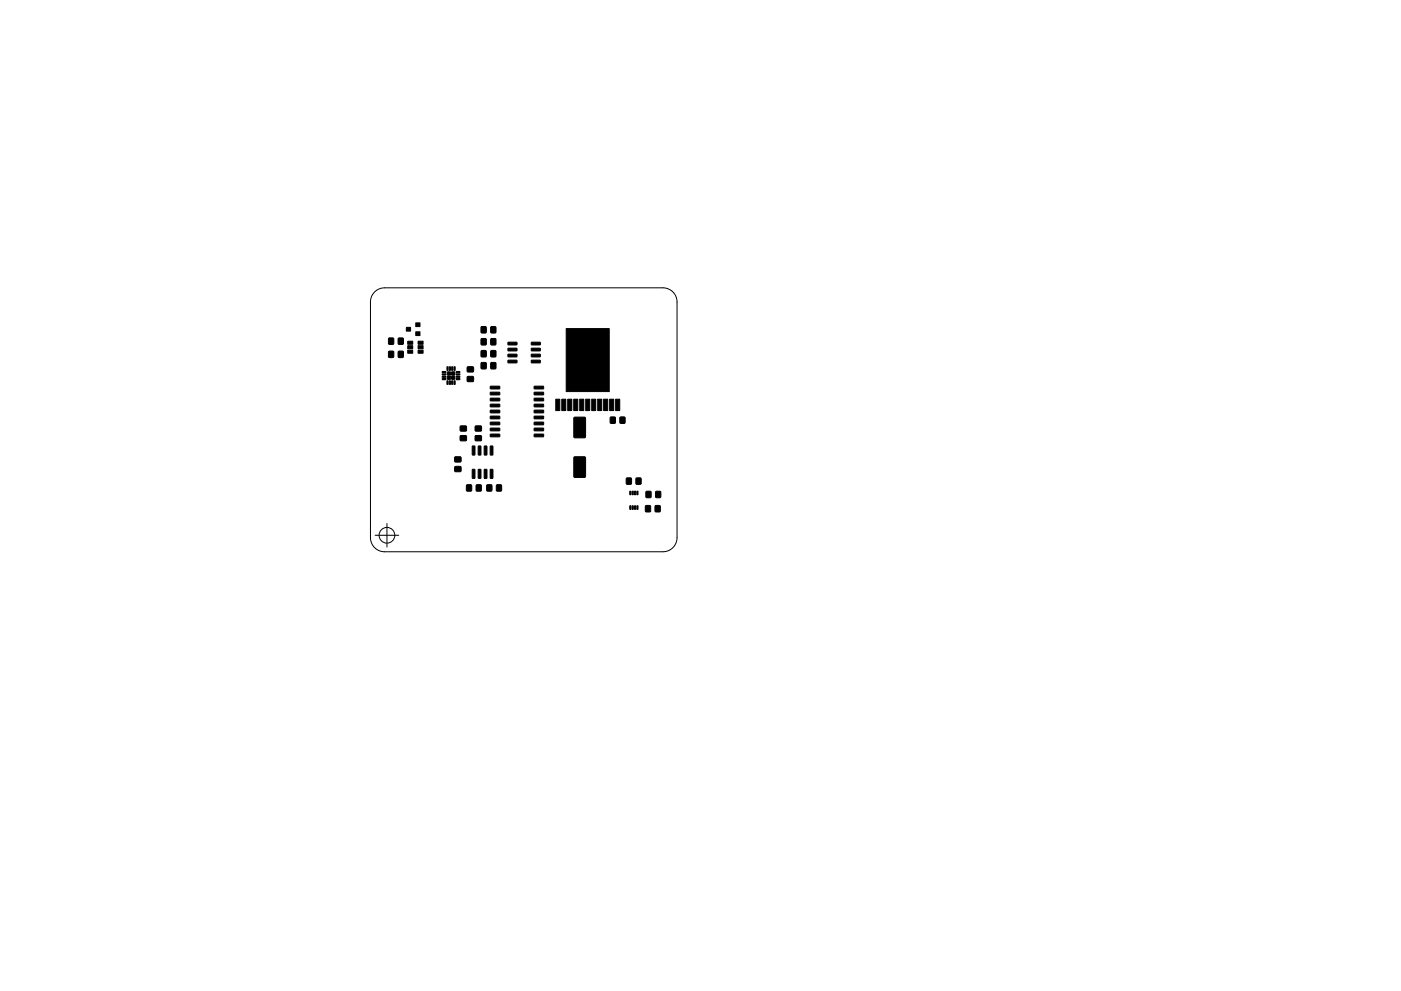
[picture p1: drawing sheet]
<svg xmlns="http://www.w3.org/2000/svg" width="297mm" height="210mm" viewBox="0 0 297 210" stroke-linecap="round" stroke-linejoin="round" font-family="sans-serif">
<g fill="none" stroke="#000" stroke-width=".21">
<path d="M79.4 61.9a3 3 0 0 1 2.1-.8h59a3 3 0 0 1 3 3v50a3 3 0 0 1-3 3h-59a3 3 0 0 1-3-3v-50a3 3 0 0 1 .9-2.2zM79.5 113.6h5M82 111.1v5"/>
<circle cx="82" cy="113.6" r="1.67"/>
</g>
<g fill="#000" stroke="#000" stroke-width=".21">
<path d="M82.4 74.6h1v1.2h-1zM82.4 71.8h1v1.2h-1zM84.5 74.6h1v1.2h-1zM84.5 71.8h1v1.2h-1zM86.4 74.3h1.1v.6h-1.1zM86.4 73.3h1.1v.7h-1.1zM86.4 72.4h1.1v.6h-1.1zM86.1 69.4h1v.8h-1zM88.6 73.3h1.1v.7h-1.1zM88.6 72.4h1.1v.6h-1.1zM88.6 74.3h1.1v.6h-1.1zM88.1 68.5h1v.8h-1z"/>
<path d="M88.1 70.4h1v.8h-1zM93.8 79.8h.7v.2l-.7 .1zM93.8 79.3h.7v.2l-.7 .1zM93.8 78.8h.7v.2l-.7 .1zM94.8 77.8l.2 .1v.7l-.2-.1zM94.9 78.9h.6v.6h-.6zM94.9 79.8h.6v.6h-.6zM95.3 77.8l.2 .1v.7l-.2-.1zM95.8 77.8l.2 .1v.7l-.2-.1zM95.8 78.9h.6v.6h-.6zM95.8 79.8h.6v.6h-.6zM96.3 77.8l.2 .1v.7l-.2-.1z"/>
<path d="M96.7 78.8h.8v.2l-.7 .1zM96.7 79.3h.8v.2l-.7 .1zM96.7 79.8h.8v.2l-.7 .1zM99.1 77.9h1.2l.1 1h-1.3zM99.1 79.9h1.2l.1 1h-1.3zM102 77h1.1l-.1 1.2h-1zM102 74.4h1.1l-.1 1.3h-1zM102 71.9h1.1l-.1 1.3-1-.1zM102 69.3l1.1 .1-.1 1.2h-1zM104.1 77h1v1.2h-1zM104.1 74.4h1v1.3h-1zM104.1 71.9h1v1.3l-1-.1z"/>
<path d="M104.1 69.3l1 .1v1.2h-1zM107.7 76.4h1.8l.1 .5-.1 .1h-1.7zM107.7 75.2l1.8-.1 .1 .5-.1 .1h-1.7zM107.7 73.9h1.8l.1 .4-.1 .2h-1.7zM107.7 72.6h1.8l.1 .5-.1 .1h-1.7zM112.7 72.6h1.8l.1 .5-.2 .1h-1.7zM112.7 73.9h1.8l.1 .4-.2 .2h-1.7zM112.7 75.2l1.8-.1 .1 .5-.2 .1h-1.7zM112.7 76.4h1.8l.1 .5-.2 .1h-1.7zM93.8 80.3h.7v.2l-.7 .1zM94.8 80.8h.2v.8l-.2-.1zM95.3 80.8h.2v.8l-.2-.1z"/>
<path d="M95.8 80.8h.2v.8l-.2-.1zM96.3 80.8h.2v.8l-.2-.1zM96.7 80.3h.8v.2l-.7 .1zM96.4 97l1.3-.1v1.1h-1.2zM96.4 99h1.3v1h-1.2zM97.6 92.5l1.2-.1 .1 1.1h-1.3zM97.6 90.4h1.2l.1 1h-1.3zM100.2 94.7h.5v1.7l-.1 .2-.5-.2zM100.2 99.6l.5 .1v1.7l-.1 .1-.5-.1zM101.4 94.7h.6v1.7l-.1 .2-.5-.2zM101.4 99.6l.6 .1v1.7l-.1 .1-.5-.1zM100.8 92.5l1.2-.1 .1 1.1h-1.3z"/>
<path d="M100.8 90.4h1.2l.1 1h-1.3zM102.7 94.7h.5v1.7l-.1 .2-.4-.2zM102.7 99.6l.5 .1v1.7l-.1 .1-.4-.1zM104 94.7h.5v1.7l-.1 .2-.5-.2zM104 99.6l.5 .1v1.7l-.1 .1-.5-.1zM104 92.1h1.9l.1 .5-.2 .1h-1.8zM104 90.9l1.9-.1 .1 .5-.2 .1h-1.8zM104 89.6l1.9-.1 .1 .5-.2 .1h-1.8zM104 88.3h1.9l.1 .5-.2 .1h-1.8zM104 87.1l1.9-.1 .1 .5-.2 .1h-1.8zM104 85.8l1.9-.1 .1 .5-.2 .1h-1.8zM104 84.5h1.9l.1 .4-.2 .2h-1.8z"/>
<path d="M104 83.2h1.9l.1 .5-.2 .1h-1.8zM104 82l1.9-.1 .1 .5-.2 .1h-1.8zM113.3 82l1.9-.1 .1 .5-.2 .1h-1.8zM113.3 83.2h1.9l.1 .5-.2 .1h-1.8zM113.3 84.5h1.9l.1 .4-.2 .2h-1.8zM113.3 85.8l1.9-.1 .1 .5-.2 .1h-1.8zM113.3 87.1l1.9-.1 .1 .5-.2 .1h-1.8zM113.3 88.3h1.9l.1 .5-.2 .1h-1.8zM113.3 89.6l1.9-.1 .1 .5-.2 .1h-1.8zM113.3 90.9l1.9-.1 .1 .5-.2 .1h-1.8zM113.3 92.1h1.9l.1 .5-.2 .1h-1.8zM117.8 84.7h.9v2.4h-.9z"/>
<path d="M119.1 84.7h.9v2.4h-.9zM120 69.7h9.2v13.4h-9.2zM120.4 84.7h.8v2.4h-.8zM121.6 84.7h.9v2.4h-.9zM122.9 84.7h.9v2.4h-.9zM121.7 97l2.2-.1 .2 .1 .1 4-.2 .3h-2.1l-.2-.1zM121.7 88.6l2.2-.1 .2 .1 .1 4-.2 .3h-2.1l-.2-.1zM124.2 84.7h.8v2.4h-.8zM125.4 84.7h.9v2.4h-.9zM126.7 84.7h.9v2.4h-.9zM128 84.7h.8v2.4h-.8zM129.3 84.7h.8v2.4h-.8z"/>
<path d="M129.4 88.5h1v1.3h-1zM130.5 84.7h.9v2.4h-.9zM131.5 88.5h1v1.3h-1zM98.9 102.9h1.1l-.1 1.3-1-.1zM101 102.9h1v1.3l-1-.1zM103.2 102.9h1.1l-.1 1.3-1-.1zM105.3 102.9h1v1.3l-1-.1zM132.8 101.4l1 .1v1.2h-1zM133.5 104.2h.3v.8h-.3zM133.5 107.3h.3v.8h-.3zM134 104.2h.3v.8h-.3zM134 107.3h.3v.8h-.3z"/>
<path d="M134.5 104.2h.3v.8h-.3zM134.5 107.3h.3v.8h-.3zM135 104.2h.3v.8h-.3zM135 107.3h.3v.8h-.3zM134.9 101.4l1 .1v1.2h-1zM136.9 107.3h1v1.3l-1-.1zM137 104.3h1v1.3l-1-.1zM138.9 107.3h1.1l-.1 1.3-1-.1zM139 104.3h1.1l-.1 1.3-1-.1z"/>
</g>
</svg>
